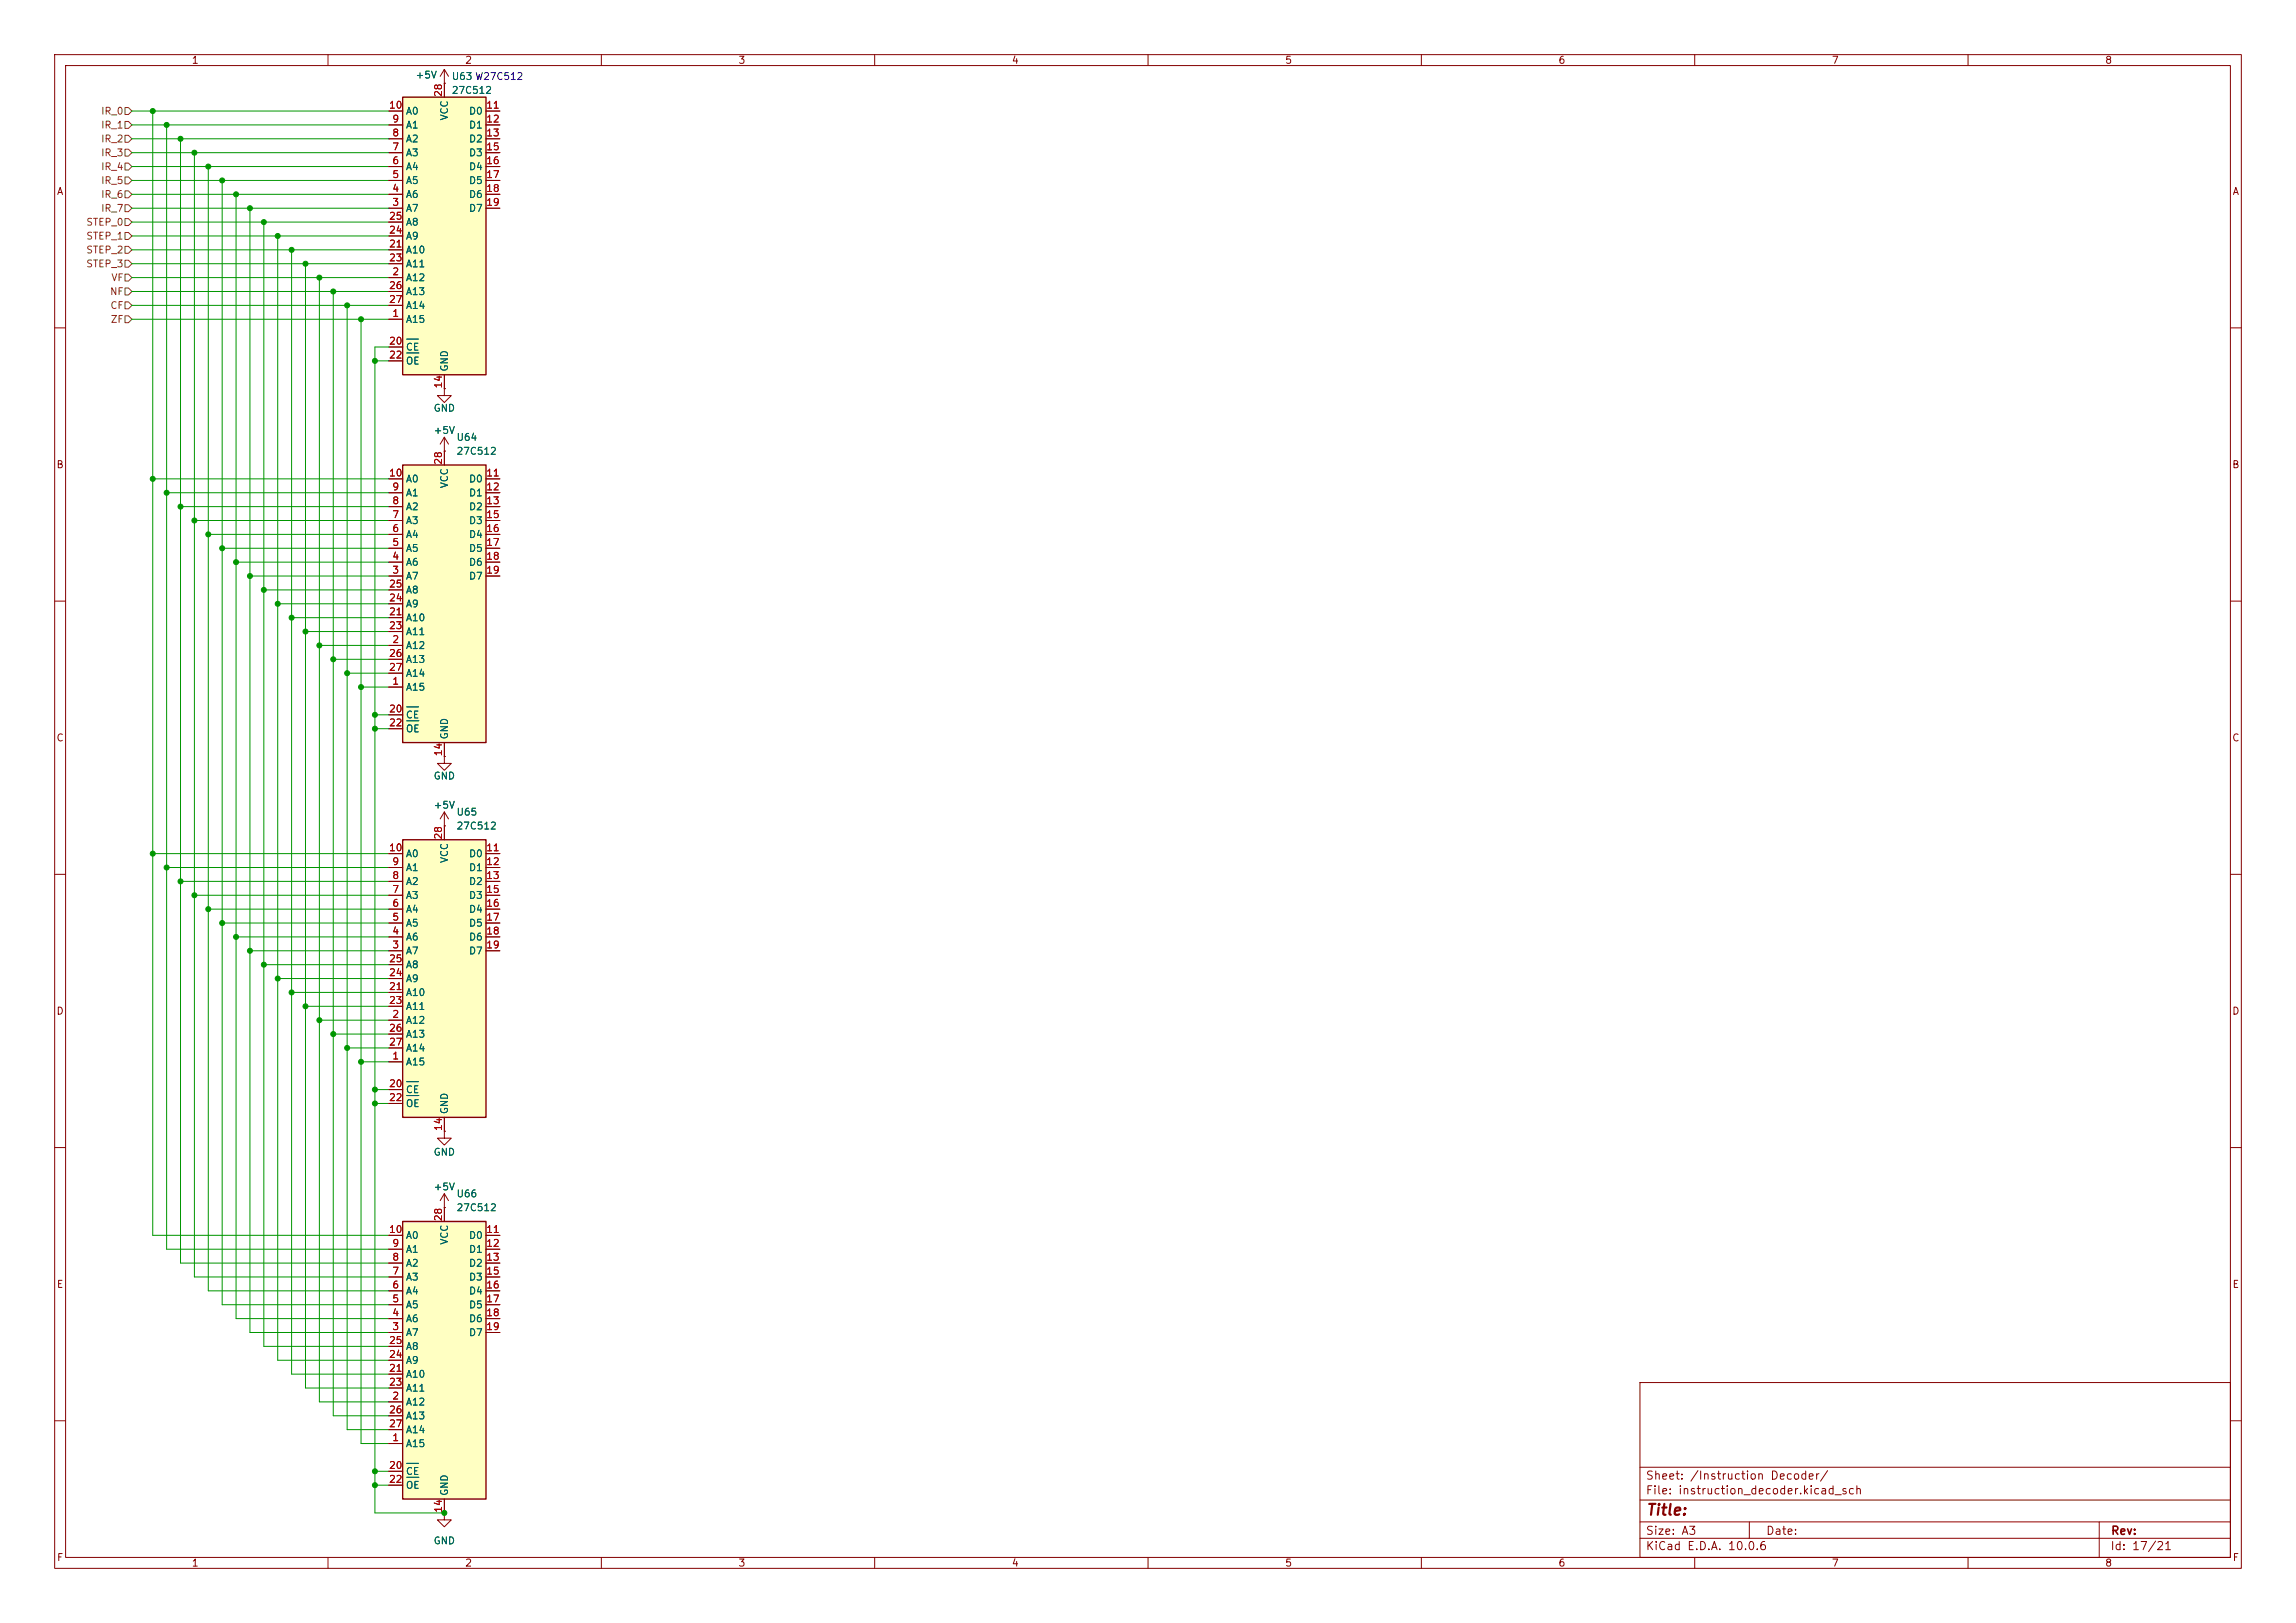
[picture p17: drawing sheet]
<svg xmlns="http://www.w3.org/2000/svg" width="420mm" height="297mm" viewBox="0 0 420 297" stroke-linecap="round" stroke-linejoin="round" font-family="sans-serif">
<defs><g id="words">
<text font-size="2" fill="#840000" x="301" y="277.8">Title:</text>
<g font-size="1.5" fill="#840000">
<text x="300.9" y="273.8">File: instruction_decoder.kicad_sch</text>
<text x="300.9" y="271.1">Sheet: /Instruction Decoder/</text>
<text x="300.9" y="281.2">Size: A3</text>
<text x="322.9" y="281.2">Date:</text>
<text x="386" y="281.2">Rev:</text>
<text x="300.9" y="284">KiCad E.D.A. 10.0.6</text>
<text x="385.9" y="284">Id: 17/21</text>
</g>
<g font-size="1.3" fill="#840000">
<text x="35" y="12">1</text>
<text x="85" y="12">2</text>
<text x="135" y="12">3</text>
<text x="185" y="12">4</text>
<text x="235" y="12">5</text>
<text x="285" y="12">6</text>
<text x="335" y="12">7</text>
<text x="385" y="12">8</text>
<text x="10.3" y="36">A</text>
<text x="408.3" y="36">A</text>
<text x="10.2" y="86">B</text>
<text x="408.2" y="86">B</text>
<text x="10.2" y="136">C</text>
<text x="408.2" y="136">C</text>
<text x="10.2" y="186">D</text>
<text x="408.2" y="186">D</text>
<text x="10.3" y="236">E</text>
<text x="408.3" y="236">E</text>
<text x="10.3" y="286">F</text>
<text x="35" y="287">1</text>
<text x="85" y="287">2</text>
<text x="135" y="287">3</text>
<text x="185" y="287">4</text>
<text x="235" y="287">5</text>
<text x="285" y="287">6</text>
<text x="335" y="287">7</text>
<text x="385" y="287">8</text>
<text x="408.3" y="286">F</text>
</g>
<g font-size="1.3" fill="#006464">
<text x="75.9" y="14.7">+5V</text>
<text x="82.5" y="14.9">U63 W27C512</text>
<text x="82.5" y="17.5">27C512</text>
<text x="82.5" y="14.9">U63</text>
<text x="74.1" y="23.8">A1</text>
<text x="74.1" y="21.3">A0</text>
<text x="82.2" y="22.1" transform="rotate(-90 82.2 22.1)">VCC</text>
<text x="85.7" y="21.3">D0</text>
<text x="85.7" y="23.8">D1</text>
<text x="74.1" y="28.9">A3</text>
<text x="74.1" y="26.4">A2</text>
<text x="85.7" y="26.4">D2</text>
<text x="85.7" y="28.9">D3</text>
<text x="74.1" y="34">A5</text>
<text x="74.1" y="31.4">A4</text>
<text x="85.7" y="31.4">D4</text>
<text x="85.7" y="34">D5</text>
<text x="74.1" y="39.1">A7</text>
<text x="74.1" y="36.5">A6</text>
<text x="74.1" y="41.6">A8</text>
<text x="85.7" y="36.5">D6</text>
<text x="85.7" y="39.1">D7</text>
<text x="74.1" y="46.7">A10</text>
<text x="74.1" y="44.1">A9</text>
<text x="74.1" y="51.8">A12</text>
<text x="74.1" y="49.2">A11</text>
<text x="74.1" y="59.4">A15</text>
<text x="74.1" y="54.3">A13</text>
<text x="74.1" y="56.8">A14</text>
<text x="74.1" y="64.5">CE</text>
<text x="74.1" y="67">OE</text>
<text x="82.2" y="68.1" transform="rotate(-90 82.2 68.1)">GND</text>
<text x="79.2" y="75.6">GND</text>
<text x="79.2" y="79.7">+5V</text>
<text x="83.4" y="81">U64</text>
<text x="83.4" y="83.5">27C512</text>
<text x="74.1" y="88.6">A0</text>
<text x="82.2" y="89.5" transform="rotate(-90 82.2 89.5)">VCC</text>
<text x="85.7" y="88.6">D0</text>
<text x="74.1" y="93.7">A2</text>
<text x="74.1" y="91.1">A1</text>
<text x="85.7" y="91.1">D1</text>
<text x="85.7" y="93.7">D2</text>
<text x="74.1" y="101.3">A5</text>
<text x="74.1" y="98.8">A4</text>
<text x="74.1" y="96.2">A3</text>
<text x="85.7" y="96.2">D3</text>
<text x="85.7" y="98.8">D4</text>
<text x="85.7" y="101.3">D5</text>
<text x="74.1" y="106.4">A7</text>
<text x="74.1" y="103.8">A6</text>
<text x="85.7" y="103.8">D6</text>
<text x="85.7" y="106.4">D7</text>
<text x="74.1" y="114">A10</text>
<text x="74.1" y="111.5">A9</text>
<text x="74.1" y="108.9">A8</text>
<text x="74.1" y="119.1">A12</text>
<text x="74.1" y="116.5">A11</text>
<text x="74.1" y="121.6">A13</text>
<text x="74.1" y="124.2">A14</text>
<text x="74.1" y="126.7">A15</text>
<text x="74.1" y="131.8">CE</text>
<text x="74.1" y="134.3">OE</text>
<text x="82.2" y="135.4" transform="rotate(-90 82.2 135.4)">GND</text>
<text x="79.2" y="142.9">GND</text>
<text x="79.2" y="148.3">+5V</text>
<text x="83.4" y="149.6">U65</text>
<text x="83.4" y="152.1">27C512</text>
<text x="74.1" y="159.7">A1</text>
<text x="74.1" y="157.2">A0</text>
<text x="82.2" y="158" transform="rotate(-90 82.2 158)">VCC</text>
<text x="85.7" y="157.2">D0</text>
<text x="85.7" y="159.7">D1</text>
<text x="74.1" y="167.3">A4</text>
<text x="74.1" y="164.8">A3</text>
<text x="74.1" y="162.3">A2</text>
<text x="85.7" y="162.3">D2</text>
<text x="85.7" y="164.8">D3</text>
<text x="85.7" y="167.3">D4</text>
<text x="74.1" y="172.4">A6</text>
<text x="74.1" y="169.9">A5</text>
<text x="85.7" y="169.9">D5</text>
<text x="85.7" y="172.4">D6</text>
<text x="74.1" y="175">A7</text>
<text x="74.1" y="177.5">A8</text>
<text x="85.7" y="175">D7</text>
<text x="74.1" y="182.6">A10</text>
<text x="74.1" y="185.1">A11</text>
<text x="74.1" y="180">A9</text>
<text x="74.1" y="187.7">A12</text>
<text x="74.1" y="190.2">A13</text>
<text x="74.1" y="195.3">A15</text>
<text x="74.1" y="192.7">A14</text>
<text x="74.1" y="200.4">CE</text>
<text x="74.1" y="202.9">OE</text>
<text x="82.2" y="204" transform="rotate(-90 82.2 204)">GND</text>
<text x="79.2" y="211.8">GND</text>
<text x="79.2" y="218.1">+5V</text>
<text x="83.4" y="219.4">U66</text>
<text x="83.4" y="221.9">27C512</text>
<text x="74.1" y="227">A0</text>
<text x="82.2" y="227.9" transform="rotate(-90 82.2 227.9)">VCC</text>
<text x="85.7" y="227">D0</text>
<text x="74.1" y="232.1">A2</text>
<text x="74.1" y="229.6">A1</text>
<text x="85.7" y="229.6">D1</text>
<text x="85.7" y="232.1">D2</text>
<text x="74.1" y="239.7">A5</text>
<text x="74.1" y="237.2">A4</text>
<text x="74.1" y="234.6">A3</text>
<text x="85.7" y="234.6">D3</text>
<text x="85.7" y="237.2">D4</text>
<text x="85.7" y="239.7">D5</text>
<text x="74.1" y="244.8">A7</text>
<text x="74.1" y="242.3">A6</text>
<text x="85.7" y="242.3">D6</text>
<text x="85.7" y="244.8">D7</text>
<text x="74.1" y="249.9">A9</text>
<text x="74.1" y="247.3">A8</text>
<text x="74.1" y="257.5">A12</text>
<text x="74.1" y="252.4">A10</text>
<text x="74.1" y="255">A11</text>
<text x="74.1" y="260">A13</text>
<text x="74.1" y="262.6">A14</text>
<text x="74.1" y="265.1">A15</text>
<text x="74.1" y="270.2">CE</text>
<text x="74.1" y="272.7">OE</text>
<text x="82.2" y="273.8" transform="rotate(-90 82.2 273.8)">GND</text>
<text x="79.2" y="282.9">GND</text>
</g>
<g font-size="1.3" fill="#a90000">
<text x="81.1" y="17.8" transform="rotate(-90 81.1 17.8)">28</text>
<text x="71.1" y="20.2">10</text>
<text x="71.7" y="22.7">9</text>
<text x="88.8" y="20.2">11</text>
<text x="88.8" y="22.7">12</text>
<text x="71.7" y="27.8">7</text>
<text x="71.7" y="25.3">8</text>
<text x="88.8" y="25.3">13</text>
<text x="88.8" y="27.8">15</text>
<text x="71.7" y="35.4">4</text>
<text x="71.7" y="32.9">5</text>
<text x="71.7" y="30.3">6</text>
<text x="88.8" y="30.3">16</text>
<text x="88.8" y="32.9">17</text>
<text x="88.8" y="35.4">18</text>
<text x="71.1" y="40.5">25</text>
<text x="71.7" y="38">3</text>
<text x="88.8" y="38">19</text>
<text x="71.1" y="45.6">21</text>
<text x="71.1" y="43">24</text>
<text x="71.1" y="48.1">23</text>
<text x="71.1" y="53.2">26</text>
<text x="71.7" y="50.7">2</text>
<text x="71.1" y="55.7">27</text>
<text x="71.7" y="58.3">1</text>
<text x="71.1" y="63.4">20</text>
<text x="71.1" y="65.9">22</text>
<text x="81.1" y="71.2" transform="rotate(-90 81.1 71.2)">14</text>
<text x="71.1" y="87.5">10</text>
<text x="81.1" y="85.2" transform="rotate(-90 81.1 85.2)">28</text>
<text x="88.8" y="87.5">11</text>
<text x="71.7" y="95.1">7</text>
<text x="71.7" y="92.6">8</text>
<text x="71.7" y="90">9</text>
<text x="88.8" y="90">12</text>
<text x="88.8" y="92.6">13</text>
<text x="88.8" y="95.1">15</text>
<text x="71.7" y="100.2">5</text>
<text x="71.7" y="97.7">6</text>
<text x="88.8" y="97.7">16</text>
<text x="88.8" y="100.2">17</text>
<text x="71.1" y="107.8">25</text>
<text x="71.7" y="105.3">3</text>
<text x="71.7" y="102.7">4</text>
<text x="88.8" y="102.7">18</text>
<text x="88.8" y="105.3">19</text>
<text x="71.1" y="112.9">21</text>
<text x="71.1" y="110.4">24</text>
<text x="71.1" y="115.4">23</text>
<text x="71.7" y="118">2</text>
<text x="71.1" y="120.5">26</text>
<text x="71.1" y="123.1">27</text>
<text x="71.7" y="125.6">1</text>
<text x="71.1" y="130.7">20</text>
<text x="71.1" y="133.2">22</text>
<text x="81.1" y="138.5" transform="rotate(-90 81.1 138.5)">14</text>
<text x="81.1" y="153.7" transform="rotate(-90 81.1 153.7)">28</text>
<text x="71.1" y="156.1">10</text>
<text x="71.7" y="161.2">8</text>
<text x="71.7" y="158.6">9</text>
<text x="88.8" y="156.1">11</text>
<text x="88.8" y="158.6">12</text>
<text x="88.8" y="161.2">13</text>
<text x="71.7" y="166.2">6</text>
<text x="71.7" y="163.7">7</text>
<text x="88.8" y="163.7">15</text>
<text x="88.8" y="166.2">16</text>
<text x="71.7" y="173.9">3</text>
<text x="71.7" y="171.3">4</text>
<text x="71.7" y="168.8">5</text>
<text x="88.8" y="168.8">17</text>
<text x="88.8" y="171.3">18</text>
<text x="88.8" y="173.9">19</text>
<text x="71.1" y="178.9">24</text>
<text x="71.1" y="176.4">25</text>
<text x="71.1" y="181.5">21</text>
<text x="71.1" y="184">23</text>
<text x="71.1" y="189.1">26</text>
<text x="71.1" y="191.6">27</text>
<text x="71.7" y="186.6">2</text>
<text x="71.7" y="194.2">1</text>
<text x="71.1" y="199.3">20</text>
<text x="71.1" y="201.8">22</text>
<text x="81.1" y="207.1" transform="rotate(-90 81.1 207.1)">14</text>
<text x="71.1" y="225.9">10</text>
<text x="81.1" y="223.6" transform="rotate(-90 81.1 223.6)">28</text>
<text x="88.8" y="225.9">11</text>
<text x="71.7" y="233.5">7</text>
<text x="71.7" y="231">8</text>
<text x="71.7" y="228.5">9</text>
<text x="88.8" y="228.5">12</text>
<text x="88.8" y="231">13</text>
<text x="88.8" y="233.5">15</text>
<text x="71.7" y="238.6">5</text>
<text x="71.7" y="236.1">6</text>
<text x="88.8" y="236.1">16</text>
<text x="88.8" y="238.6">17</text>
<text x="71.7" y="243.7">3</text>
<text x="71.7" y="241.2">4</text>
<text x="88.8" y="241.2">18</text>
<text x="88.8" y="243.7">19</text>
<text x="71.1" y="251.3">21</text>
<text x="71.1" y="248.8">24</text>
<text x="71.1" y="246.2">25</text>
<text x="71.1" y="253.9">23</text>
<text x="71.7" y="256.4">2</text>
<text x="71.1" y="258.9">26</text>
<text x="71.1" y="261.5">27</text>
<text x="71.1" y="269.1">20</text>
<text x="71.7" y="264">1</text>
<text x="71.1" y="271.6">22</text>
<text x="81.1" y="276.9" transform="rotate(-90 81.1 276.9)">14</text>
</g>
<g font-size="1.3" fill="#725600">
<text x="18.4" y="23.8">IR_1</text>
<text x="18.4" y="21.3">IR_0</text>
<text x="18.4" y="26.4">IR_2</text>
<text x="18.4" y="28.9">IR_3</text>
<text x="18.4" y="31.4">IR_4</text>
<text x="18.4" y="34">IR_5</text>
<text x="15.7" y="41.6">STEP_0</text>
<text x="18.4" y="36.5">IR_6</text>
<text x="18.4" y="39.1">IR_7</text>
<text x="15.7" y="44.1">STEP_1</text>
<text x="15.7" y="46.7">STEP_2</text>
<text x="15.7" y="49.2">STEP_3</text>
<text x="20.3" y="51.8">VF</text>
<text x="20" y="54.3">NF</text>
<text x="20.1" y="56.8">CF</text>
<text x="20.1" y="59.4">ZF</text>
</g>
</g></defs>
<g fill="none" stroke="#840000" stroke-width=".18">
<path d="M10 10h400v277h-400zM12 12h396v273h-396zM60 10v2M110 10v2M160 10v2M210 10v2M260 10v2M310 10v2M360 10v2M10 60h2M81.3 71.1v1.3h1.2l-1.2 1.3-1.3-1.3h1.3M81.3 71.1h.1"/>
<path d="M408 60h2M81.3 82.6h.1M81.3 80l-.8 1.3M81.3 80l.7 1.3M81.3 80v2.6M10 110h2M408 110h2M81.3 138.4v1.3h1.2l-1.2 1.3-1.3-1.3h1.3M81.3 138.4h.1M10 160h2M408 160h2M10 210h2"/>
<path d="M408 210h2M300 253h108v32h-108zM10 260h2M300 278.5h108M300 274.5h108M300 268.5h108M320 278.5v3M384 278.5v6.5M408 260h2M60 285v2M110 285v2M160 285v2"/>
<path d="M210 285v2M260 285v2M300 281.5h108M310 285v2M360 285v2"/>
</g>
<path d="M73.7 85.1h15.2v50.8h-15.2z" fill="#ffffc2"/>
<path d="M73.7 85.1h15.2v50.8h-15.2z" fill="none" stroke="#840000" stroke-width=".25"/>
<g fill="none" stroke="#840000" stroke-width=".18">
<path d="M71.1 97.8h2.6M71.1 95.3h2.6M71.1 92.7h2.6M71.1 90.2h2.6M71.1 87.6h2.6M81.3 82.6v2.5M88.9 97.8h2.5M88.9 95.3h2.5M88.9 92.7h2.5M88.9 90.2h2.5M88.9 87.6h2.5M71.1 118.1h2.6"/>
<path d="M71.1 105.4h2.6M71.1 102.9h2.6M71.1 100.3h2.6M71.1 113h2.6M71.1 115.6h2.6M71.1 110.5h2.6M71.1 108h2.6M88.9 105.4h2.5M88.9 102.9h2.5M88.9 100.3h2.5M71.1 125.7h2.6M71.1 130.8h2.6"/>
<path d="M71.1 133.4h2.6M71.1 120.7h2.6M71.1 123.2h2.6M81.3 135.9v2.5"/>
</g>
<path d="M74.4 129.4h2.2M74.4 131.9h2.2" fill="none" stroke="#006464" stroke-width=".18"/>
<path d="M73.7 153.7h15.2v50.8h-15.2z" fill="#ffffc2"/>
<path d="M73.7 153.7h15.2v50.8h-15.2z" fill="none" stroke="#840000" stroke-width=".25"/>
<g fill="none" stroke="#840000" stroke-width=".18">
<path d="M71.1 158.8h2.6M71.1 156.2h2.6M81.3 151.1h.1M81.3 148.6v5.1M81.3 148.6l-.8 1.3M81.3 148.6l.7 1.3M88.9 158.8h2.5M88.9 156.2h2.5M71.1 174h2.6M71.1 171.5h2.6M71.1 168.9h2.6M71.1 166.4h2.6"/>
<path d="M71.1 163.8h2.6M71.1 161.3h2.6M71.1 179.1h2.6M71.1 176.5h2.6M88.9 174h2.5M88.9 171.5h2.5M88.9 168.9h2.5M88.9 166.4h2.5M88.9 163.8h2.5M88.9 161.3h2.5M71.1 194.3h2.6M71.1 186.7h2.6"/>
<path d="M71.1 199.4h2.6M71.1 181.6h2.6M71.1 184.2h2.6M71.1 189.2h2.6M71.1 191.8h2.6M71.1 201.9h2.6M81.3 204.5v2.5M81.3 276.9v1.2h1.2l-1.2 1.3-1.3-1.3h1.3M81.3 276.9h.1"/>
</g>
<path d="M74.4 197.9h2.2M74.4 200.5h2.2" fill="none" stroke="#006464" stroke-width=".18"/>
<path d="M73.7 223.5h15.2v50.8h-15.2z" fill="#ffffc2"/>
<path d="M73.7 223.5h15.2v50.8h-15.2z" fill="none" stroke="#840000" stroke-width=".25"/>
<g fill="none" stroke="#840000" stroke-width=".18">
<path d="M81.3 15.2h.1M81.3 12.7v2.5M81.3 12.7l-.8 1.3M81.3 12.7l.7 1.3M81.3 207v1.3h1.2l-1.2 1.3-1.3-1.3h1.3M81.3 207h.1M71.1 238.8h2.6M71.1 236.2h2.6M71.1 233.7h2.6M71.1 231.1h2.6M71.1 228.6h2.6M71.1 226.1h2.6"/>
<path d="M81.3 221v2.5M88.9 238.8h2.5M88.9 236.2h2.5M88.9 233.7h2.5M88.9 231.1h2.5M88.9 228.6h2.5M88.9 226.1h2.5M71.1 256.5h2.6M71.1 243.8h2.6M71.1 241.3h2.6M71.1 251.5h2.6M71.1 254h2.6"/>
<path d="M71.1 248.9h2.6M71.1 246.4h2.6M71.1 259.1h2.6M88.9 243.8h2.5M88.9 241.3h2.5M71.1 264.2h2.6M71.1 269.2h2.6M71.1 271.8h2.6M71.1 261.6h2.6M81.3 274.3v2.6"/>
</g>
<path d="M74.4 267.8h2.2M74.4 270.3h2.2" fill="none" stroke="#006464" stroke-width=".18"/>
<path d="M73.7 17.8h15.2v50.8h-15.2z" fill="#ffffc2"/>
<path d="M73.7 17.8h15.2v50.8h-15.2z" fill="none" stroke="#840000" stroke-width=".25"/>
<g fill="none" stroke="#840000" stroke-width=".18">
<path d="M81.3 15.2h.1M81.3 15.2v2.6M71.1 38.1h2.6M71.1 35.6h2.6M71.1 33h2.6M71.1 30.5h2.6M71.1 27.9h2.6M71.1 25.4h2.6M71.1 22.9h2.6M71.1 20.3h2.6M88.9 38.1h2.5M88.9 35.6h2.5"/>
<path d="M88.9 33h2.5M88.9 30.5h2.5M88.9 27.9h2.5M88.9 25.4h2.5M88.9 22.9h2.5M88.9 20.3h2.5M71.1 58.4h2.6M71.1 50.8h2.6M71.1 45.7h2.6M71.1 48.3h2.6M71.1 43.2h2.6M71.1 40.6h2.6"/>
<path d="M71.1 53.3h2.6M71.1 55.9h2.6M71.1 63.5h2.6M71.1 66h2.6M81.3 71.1h.1M81.3 68.6v2.5M71.1 97.8h2.6M71.1 95.3h2.6M71.1 92.7h2.6M71.1 90.2h2.6M71.1 87.6h2.6M81.3 82.6h.1"/>
<path d="M81.3 82.6v2.5M88.9 97.8h2.5M88.9 95.3h2.5M88.9 92.7h2.5M88.9 90.2h2.5M88.9 87.6h2.5M71.1 118.1h2.6M71.1 105.4h2.6M71.1 102.9h2.6M71.1 100.3h2.6M71.1 113h2.6M71.1 115.6h2.6"/>
<path d="M71.1 110.5h2.6M71.1 108h2.6M88.9 105.4h2.5M88.9 102.9h2.5M88.9 100.3h2.5M71.1 125.7h2.6M71.1 130.8h2.6M71.1 133.4h2.6M71.1 120.7h2.6M71.1 123.2h2.6M81.3 138.4h.1M81.3 135.9v2.5"/>
<path d="M71.1 158.8h2.6M71.1 156.2h2.6M81.3 151.1h.1M81.3 151.1v2.6M88.9 158.8h2.5M88.9 156.2h2.5M71.1 174h2.6M71.1 171.5h2.6M71.1 168.9h2.6M71.1 166.4h2.6M71.1 163.8h2.6M71.1 161.3h2.6"/>
<path d="M71.1 179.1h2.6M71.1 176.5h2.6M88.9 174h2.5M88.9 171.5h2.5M88.9 168.9h2.5M88.9 166.4h2.5M88.9 163.8h2.5M88.9 161.3h2.5M71.1 194.3h2.6M71.1 186.7h2.6M71.1 199.4h2.6M71.1 181.6h2.6"/>
<path d="M71.1 184.2h2.6M71.1 189.2h2.6M71.1 191.8h2.6M71.1 201.9h2.6M81.3 207h.1M81.3 204.5v2.5M81.3 218.4v5.1M81.3 218.4l-.8 1.3M81.3 218.4l.7 1.3M71.1 238.8h2.6M71.1 236.2h2.6M71.1 233.7h2.6"/>
<path d="M71.1 231.1h2.6M71.1 228.6h2.6M71.1 226.1h2.6M81.3 221h.1M88.9 238.8h2.5M88.9 236.2h2.5M88.9 233.7h2.5M88.9 231.1h2.5M88.9 228.6h2.5M88.9 226.1h2.5M71.1 256.5h2.6M71.1 243.8h2.6"/>
<path d="M71.1 241.3h2.6M71.1 251.5h2.6M71.1 254h2.6M71.1 248.9h2.6M71.1 246.4h2.6M71.1 259.1h2.6M88.9 243.8h2.5M88.9 241.3h2.5M71.1 264.2h2.6M71.1 269.2h2.6M71.1 271.8h2.6M71.1 261.6h2.6"/>
<path d="M81.3 276.9h.1M81.3 274.3v2.6"/>
</g>
<path d="M74.4 62.1h2.2M74.4 64.6h2.2M74.4 129.4h2.2M74.4 131.9h2.2M74.4 197.9h2.2M74.4 200.5h2.2M74.4 267.8h2.2M74.4 270.3h2.2" fill="none" stroke="#006464" stroke-width=".18"/>
<g fill="none" stroke="#725600" stroke-width=".18">
<path d="M22.9 19.7h.6l.6 .6-.6 .7h-.6zM22.9 22.2h.6l.6 .7-.6 .6h-.6zM22.9 24.8h.6l.6 .6-.6 .6h-.6zM22.9 27.3h.6l.6 .6-.6 .7h-.6zM22.9 34.9h.6l.6 .7-.6 .6h-.6zM22.9 29.8h.6l.6 .7-.6 .6h-.6zM22.9 37.5h.6l.6 .6-.6 .6h-.6zM22.9 32.4h.6l.6 .6-.6 .7h-.6zM22.9 40h.6l.6 .6-.6 .7h-.6zM22.9 55.2h.6l.6 .7-.6 .6h-.6zM22.9 57.8h.6l.6 .6-.6 .7h-.6zM22.9 50.2h.6l.6 .6-.6 .6h-.6z"/>
<path d="M22.9 52.7h.6l.6 .6-.6 .7h-.6zM22.9 42.5h.6l.6 .7-.6 .6h-.6zM22.9 47.6h.6l.6 .7-.6 .6h-.6zM22.9 45.1h.6l.6 .6-.6 .7h-.6z"/>
</g>
<g fill="none" stroke="#009600" stroke-width=".18">
<path d="M24.1 20.3h47M24.1 22.9h47M24.1 25.4h47M24.1 35.6h47M24.1 27.9h47M24.1 30.5h47M24.1 33h47M24.1 38.1h47M27.9 20.3v205.8h43.2M30.5 22.9v205.7h40.6M33 25.4v205.7h38.1M35.6 27.9v205.8h35.5"/>
<path d="M38.1 30.5v205.7h33M40.6 33v205.8h30.5M43.2 35.6v205.7h27.9M45.7 38.1v205.7h25.4M24.1 55.9h47M24.1 58.4h47M24.1 53.3h47M24.1 50.8h47M24.1 43.2h47M24.1 48.3h47M24.1 45.7h47M24.1 40.6h47"/>
<path d="M48.3 40.6v205.8h22.8M50.8 43.2v205.7h20.3M53.3 45.7v205.8h17.8M55.9 48.3v205.7h15.2M58.4 50.8v205.7h12.7M61 53.3v205.8h10.1M63.5 55.9v205.7h7.6M66 58.4v205.8h5.1M68.6 66h2.5M71.1 63.5h-2.5v213.4h12.7M27.9 87.6h43.2M30.5 90.2h40.6"/>
<path d="M33 92.7h38.1M35.6 95.3h35.5M38.1 97.8h33M40.6 100.3h30.5M43.2 102.9h27.9M45.7 105.4h25.4M48.3 108h22.8M50.8 110.5h20.3M53.3 113h17.8M55.9 115.6h15.2M58.4 118.1h12.7M61 120.7h10.1"/>
<path d="M63.5 123.2h7.6M66 125.7h5.1M68.6 133.4h2.5M68.6 130.8h2.5M27.9 156.2h43.2M30.5 158.8h40.6M33 161.3h38.1M35.6 163.8h35.5M38.1 166.4h33M40.6 168.9h30.5M43.2 171.5h27.9M45.7 174h25.4"/>
<path d="M48.3 176.5h22.8M50.8 179.1h20.3M53.3 181.6h17.8M55.9 184.2h15.2M58.4 186.7h12.7M61 189.2h10.1M63.5 191.8h7.6M66 194.3h5.1M68.6 199.4h2.5M68.6 201.9h2.5M68.6 271.8h2.5M68.6 269.2h2.5"/>
</g>
<g fill="#009600" stroke="#009600" stroke-width=".18">
<circle cx="43.2" cy="35.6" r=".46"/>
<circle cx="45.7" cy="38.1" r=".46"/>
<circle cx="66" cy="58.4" r=".46"/>
<circle cx="68.6" cy="66" r=".46"/>
<circle cx="63.5" cy="55.9" r=".46"/>
<circle cx="40.6" cy="33" r=".46"/>
<circle cx="38.1" cy="30.5" r=".46"/>
<circle cx="35.6" cy="27.9" r=".46"/>
<circle cx="27.9" cy="156.2" r=".46"/>
<circle cx="33" cy="161.3" r=".46"/>
<circle cx="40.6" cy="168.9" r=".46"/>
<circle cx="35.6" cy="163.8" r=".46"/>
<circle cx="38.1" cy="166.4" r=".46"/>
<circle cx="61" cy="189.2" r=".46"/>
<circle cx="68.6" cy="199.4" r=".46"/>
<circle cx="66" cy="194.3" r=".46"/>
<circle cx="63.5" cy="191.8" r=".46"/>
<circle cx="68.6" cy="201.9" r=".46"/>
<circle cx="30.5" cy="158.8" r=".46"/>
<circle cx="53.3" cy="113" r=".46"/>
<circle cx="50.8" cy="110.5" r=".46"/>
<circle cx="55.9" cy="115.6" r=".46"/>
<circle cx="58.4" cy="118.1" r=".46"/>
<circle cx="43.2" cy="102.9" r=".46"/>
<circle cx="38.1" cy="97.8" r=".46"/>
<circle cx="35.6" cy="95.3" r=".46"/>
<circle cx="40.6" cy="100.3" r=".46"/>
<circle cx="45.7" cy="105.4" r=".46"/>
<circle cx="50.8" cy="43.2" r=".46"/>
<circle cx="48.3" cy="40.6" r=".46"/>
<circle cx="33" cy="92.7" r=".46"/>
<circle cx="27.9" cy="87.6" r=".46"/>
<circle cx="30.5" cy="90.2" r=".46"/>
<circle cx="48.3" cy="108" r=".46"/>
<circle cx="53.3" cy="45.7" r=".46"/>
<circle cx="58.4" cy="50.8" r=".46"/>
<circle cx="55.9" cy="48.3" r=".46"/>
<circle cx="43.2" cy="171.5" r=".46"/>
<circle cx="48.3" cy="176.5" r=".46"/>
<circle cx="45.7" cy="174" r=".46"/>
<circle cx="50.8" cy="179.1" r=".46"/>
<circle cx="53.3" cy="181.6" r=".46"/>
<circle cx="58.4" cy="186.7" r=".46"/>
<circle cx="55.9" cy="184.2" r=".46"/>
<circle cx="61" cy="120.7" r=".46"/>
<circle cx="66" cy="125.7" r=".46"/>
<circle cx="68.6" cy="130.8" r=".46"/>
<circle cx="68.6" cy="133.4" r=".46"/>
<circle cx="63.5" cy="123.2" r=".46"/>
<circle cx="81.3" cy="276.9" r=".46"/>
<circle cx="68.6" cy="271.8" r=".46"/>
<circle cx="68.6" cy="269.2" r=".46"/>
<circle cx="27.9" cy="20.3" r=".46"/>
<circle cx="33" cy="25.4" r=".46"/>
<circle cx="30.5" cy="22.9" r=".46"/>
<circle cx="61" cy="53.3" r=".46"/>
</g>
<use href="#words"/>
</svg>
